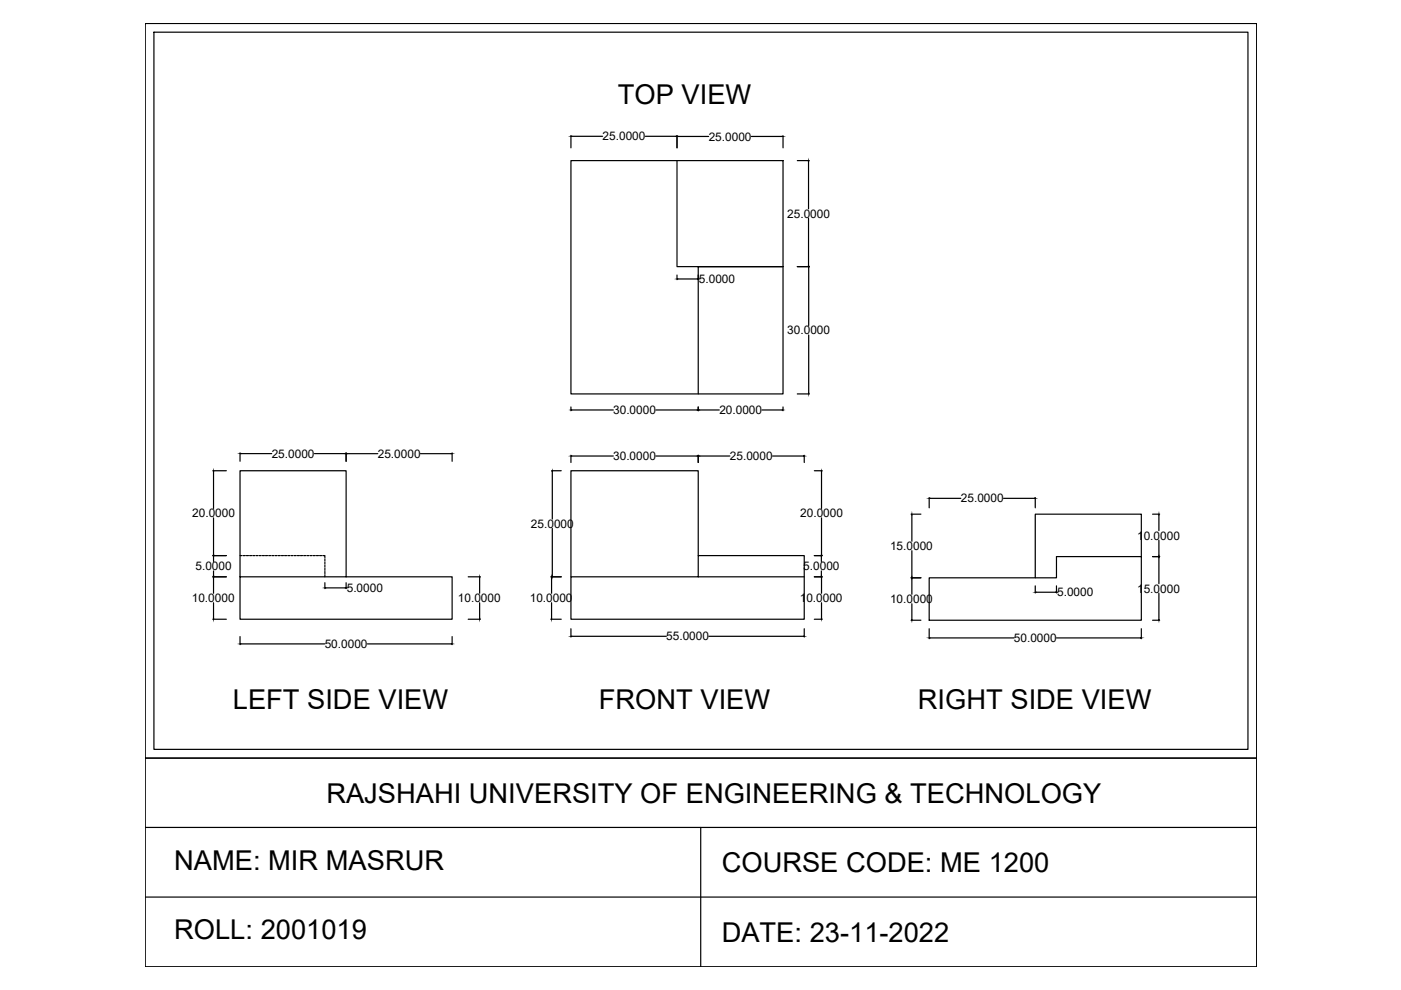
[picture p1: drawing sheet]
<svg xmlns="http://www.w3.org/2000/svg" width="297mm" height="210mm" viewBox="0 0 297 210" stroke-linecap="round" stroke-linejoin="round" font-family="sans-serif">
<defs><g id="words">
<g font-size="5.8">
<text x="131" y="22.1">TOP VIEW</text>
<text x="49.4" y="150.3">LEFT SIDE VIEW</text>
<text x="127" y="150.3">FRONT VIEW</text>
<text x="194.6" y="150.3">RIGHT SIDE VIEW</text>
<text x="69.2" y="170.2">RAJSHAHI UNIVERSITY OF ENGINEERING &amp; TECHNOLOGY</text>
<text x="36.9" y="184.5">NAME: MIR MASRUR</text>
<text x="153" y="185">COURSE CODE: ME 1200</text>
<text x="36.9" y="199.1">ROLL: 2001019</text>
<text x="153" y="199.7">DATE: 23-11-2022</text>
</g>
<g font-size="2.5">
<text x="127.8" y="29.8">25.0000</text>
<text x="150.3" y="29.8">25.0000</text>
<text x="166.9" y="46.2">25.0000</text>
<text x="148.2" y="60">5.0000</text>
<text x="166.9" y="70.9">30.0000</text>
<text x="130" y="87.8">30.0000</text>
<text x="152.5" y="87.8">20.0000</text>
<text x="57.6" y="97.1">25.0000</text>
<text x="80.1" y="97.1">25.0000</text>
<text x="130" y="97.6">30.0000</text>
<text x="154.8" y="97.6">25.0000</text>
<text x="203.7" y="106.5">25.0000</text>
<text x="40.8" y="109.7">20.0000</text>
<text x="112.6" y="111.9">25.0000</text>
<text x="169.7" y="109.7">20.0000</text>
<text x="188.7" y="116.6">15.0000</text>
<text x="241.1" y="114.4">10.0000</text>
<text x="41.4" y="120.9">5.0000</text>
<text x="73.5" y="125.5">5.0000</text>
<text x="170.3" y="120.9">5.0000</text>
<text x="241.1" y="125.6">15.0000</text>
<text x="40.7" y="127.7">10.0000</text>
<text x="97.1" y="127.7">10.0000</text>
<text x="112.3" y="127.7">10.0000</text>
<text x="169.6" y="127.7">10.0000</text>
<text x="188.7" y="127.9">10.0000</text>
<text x="224.1" y="126.4">5.0000</text>
<text x="68.8" y="137.4">50.0000</text>
<text x="141.3" y="135.8">55.0000</text>
<text x="215" y="136.1">50.0000</text>
</g>
</g></defs>
<!-- layer: 0 -->
<g fill="none" stroke="#000" stroke-width=".25">
<path d="M30.8 5h235.6v155.7h-235.6zM32.6 6.8h232v152.1h-232zM121 34.1h45v49.4h-45zM121 28.7v2.6M121.2 28.9h6.6M136.8 28.9h6.6M143.5 34.1v22.4h22.5h-18v27M143.5 28.7v2.6M143.7 28.9h6.5M159.3 28.9h6.6M166 28.8v2.5M169 34.1h2.6"/>
<path d="M171.4 34.2v10.1M143.5 58.3v1M143.7 59.1h4.2M148 58.3v1M148 59.1h.2M169 56.5h2.6M171.4 46.3v10.1M171.5 56.7v12.3M171.5 71v12.4M45.1 99.8h2.9M45.3 100v7.8M50.9 96v1.8"/>
<path d="M51.1 96.2h6.5M66.7 96.2h6.5M73.4 96v1.8M73.5 96.2h6.6M89.1 96.2h6.6M95.9 96v1.8M116.9 99.8h2.1M117.1 100v10.1M121 86.3v.8M121 96.5v1.6M121.2 86.9h8.8M121.2 96.7h8.8"/>
<path d="M139.1 86.9h8.8M139.1 96.7h8.8M148 86.3v.8M148 96.5v1.6M148.2 86.9h4.3M148.2 96.7h6.5M161.6 86.9h4.3M163.8 96.7h6.6M166 86.3v.8M169 83.5h2.6M170.5 96.5v1.6M172.7 99.8h1.6"/>
<path d="M174.2 100v7.8M45.1 117.8h2.9M45.3 109.8v7.8M45.3 118v1M50.9 117.8h.4M51.6 117.8h.4M52.2 117.8h.5M52.9 117.8h.5M53.6 117.8h.4M54.3 117.8h.4M54.9 117.8h.5M55.6 117.8h.5"/>
<path d="M56.3 117.8h.4M57 117.8h.4M57.6 117.8h.5M58.3 117.8h.5M59 117.8h.4M59.7 117.8h.4M60.3 117.8h.5M61 117.8h.5M61.7 117.8h.4M62.4 117.8h.4M63 117.8h.5M63.7 117.8h.5"/>
<path d="M64.4 117.8h.4M65.1 117.8h.4M65.7 117.8h.5M66.4 117.8h.5M67.1 117.8h.4M67.8 117.8h.4M68.4 117.8h.5v.4M68.9 118.5v.4M68.9 119.1v.5M68.9 119.8v.5M117.1 112.1v10M148 117.8v-18h-27v22.5"/>
<path d="M172.7 117.8h1.6M174.1 118v1M174.2 109.8v7.8M193.2 109h2M193.3 109.2v5.6M193.3 116.8v5.6M197 105.5v2.2M197.2 105.7h6.5M212.8 105.7h6.5M219.5 105.5v2.2M242 118v-9h-22.5v13.5M244.4 118h1.5"/>
<path d="M244.4 109h1.5M245.7 109.2v3.3M245.7 114.5v3.4M245.7 118.2v5.6M45.1 122.3h2.9M45.1 131.3h2.9M45.3 121v1.1M45.3 122.5v3.3M45.3 127.8v3.3M50.9 122.3h45v9h-45v-31.5h22.5v22.5M50.9 135v1.7M51.1 136.5h17.8"/>
<path d="M68.9 120.5v.4M68.9 121.2v.4M68.9 121.8v.5M68.9 123.5v1.3M69 124.6h4.2M73.4 123.5v1.3M73.4 124.6h.1M77.9 136.5h17.8M95.9 135v1.7M99.3 122.3h2.6M99.3 131.3h2.6M101.7 122.5v3.3"/>
<path d="M101.7 127.8v3.3M116.8 122.3h2.2M116.8 131.3h2.2M116.9 122.5v3.3M116.9 127.8v3.3M121 122.3h27v-4.5h22.5v13.5h-49.5zM121 133.3v1.8M121.2 134.9h20.1M148 122.3h22.5M150.3 134.9h20.1M170.5 133.3v1.8M172.7 122.3h1.6"/>
<path d="M172.7 131.3h1.6M174.1 121v1.1M174.2 122.5v3.3M174.2 127.8v3.3M193.2 131.5h2M193.2 122.5h2M193.3 122.7v3.3M193.3 128v3.3M197 122.5h27v-4.5h18v13.5h-45zM197 133.3v2.1M197.2 135.3h17.8M219.5 124.2v1.5"/>
<path d="M219.7 125.6h4.1M224 124.2v1.5M224 125.6h.2M224 135.3h17.8M242 133.3v2.1M244.4 131.5h1.5M245.7 125.8v5.5M30.8 160.7h235.6v44.3h-235.6zM30.8 175.4h235.5M148.6 175.4v29.6M30.8 190.2h235.5"/>
</g>
<g fill="#000" stroke="#000" stroke-width=".21">
<path d="M121 28.9h.2zM143.4 28.9h.1zM143.5 28.9h.2zM165.9 28.9h.1zM171.4 34.1l.1 .1zM143.5 59.1h.2zM147.9 59.1h.1zM171.4 56.4v.1zM171.5 56.5l-.1 .2zM45.3 99.8v.2zM50.9 96.2l.2-.1zM73.2 96.1l.2 .1z"/>
<path d="M73.4 96.2h.1zM95.7 96.2h.2zM117.1 99.8v.2zM121 86.9l.2 .1zM121 96.7h.2zM147.9 86.9h.1zM147.9 96.7h.1zM148 86.9l.2 .1zM148 96.7h.2zM165.9 86.9h.1zM170.4 96.7h.1zM171.4 83.4l.1 .1z"/>
<path d="M174.2 99.8l-.1 .2zM45.3 117.8v.2zM45.3 117.6v.2zM174.1 117.8l.1 .2zM174.1 117.6l.1 .2zM193.3 109v.2zM197 105.7l.2-.1zM219.3 105.6l.2 .1zM245.7 118v.2zM245.7 117.9v.1zM245.7 109v.2zM45.3 131.1v.2z"/>
<path d="M45.3 122.3v.2zM45.3 122.1v.2zM50.9 136.5h.2zM68.9 124.6h.1zM73.2 124.6h.2zM95.7 136.5h.2zM101.7 131.1v.2zM101.7 122.3v.2zM116.9 122.3v.2zM116.9 131.1v.2zM117.1 122.1v.2zM121 134.9h.2z"/>
<path d="M170.4 134.9h.1zM174.1 122.1v.2zM174.1 131.1l.1 .2zM174.2 122.3l-.1 .2zM193.3 131.3v.2zM193.3 122.5v.2zM193.3 122.4v.1zM197 135.3h.2zM219.5 125.6l.2-.1zM223.8 125.5l.2 .1zM241.8 135.2l.2 .1zM245.7 131.3v.2z"/>
</g>
<use href="#words"/>
</svg>
